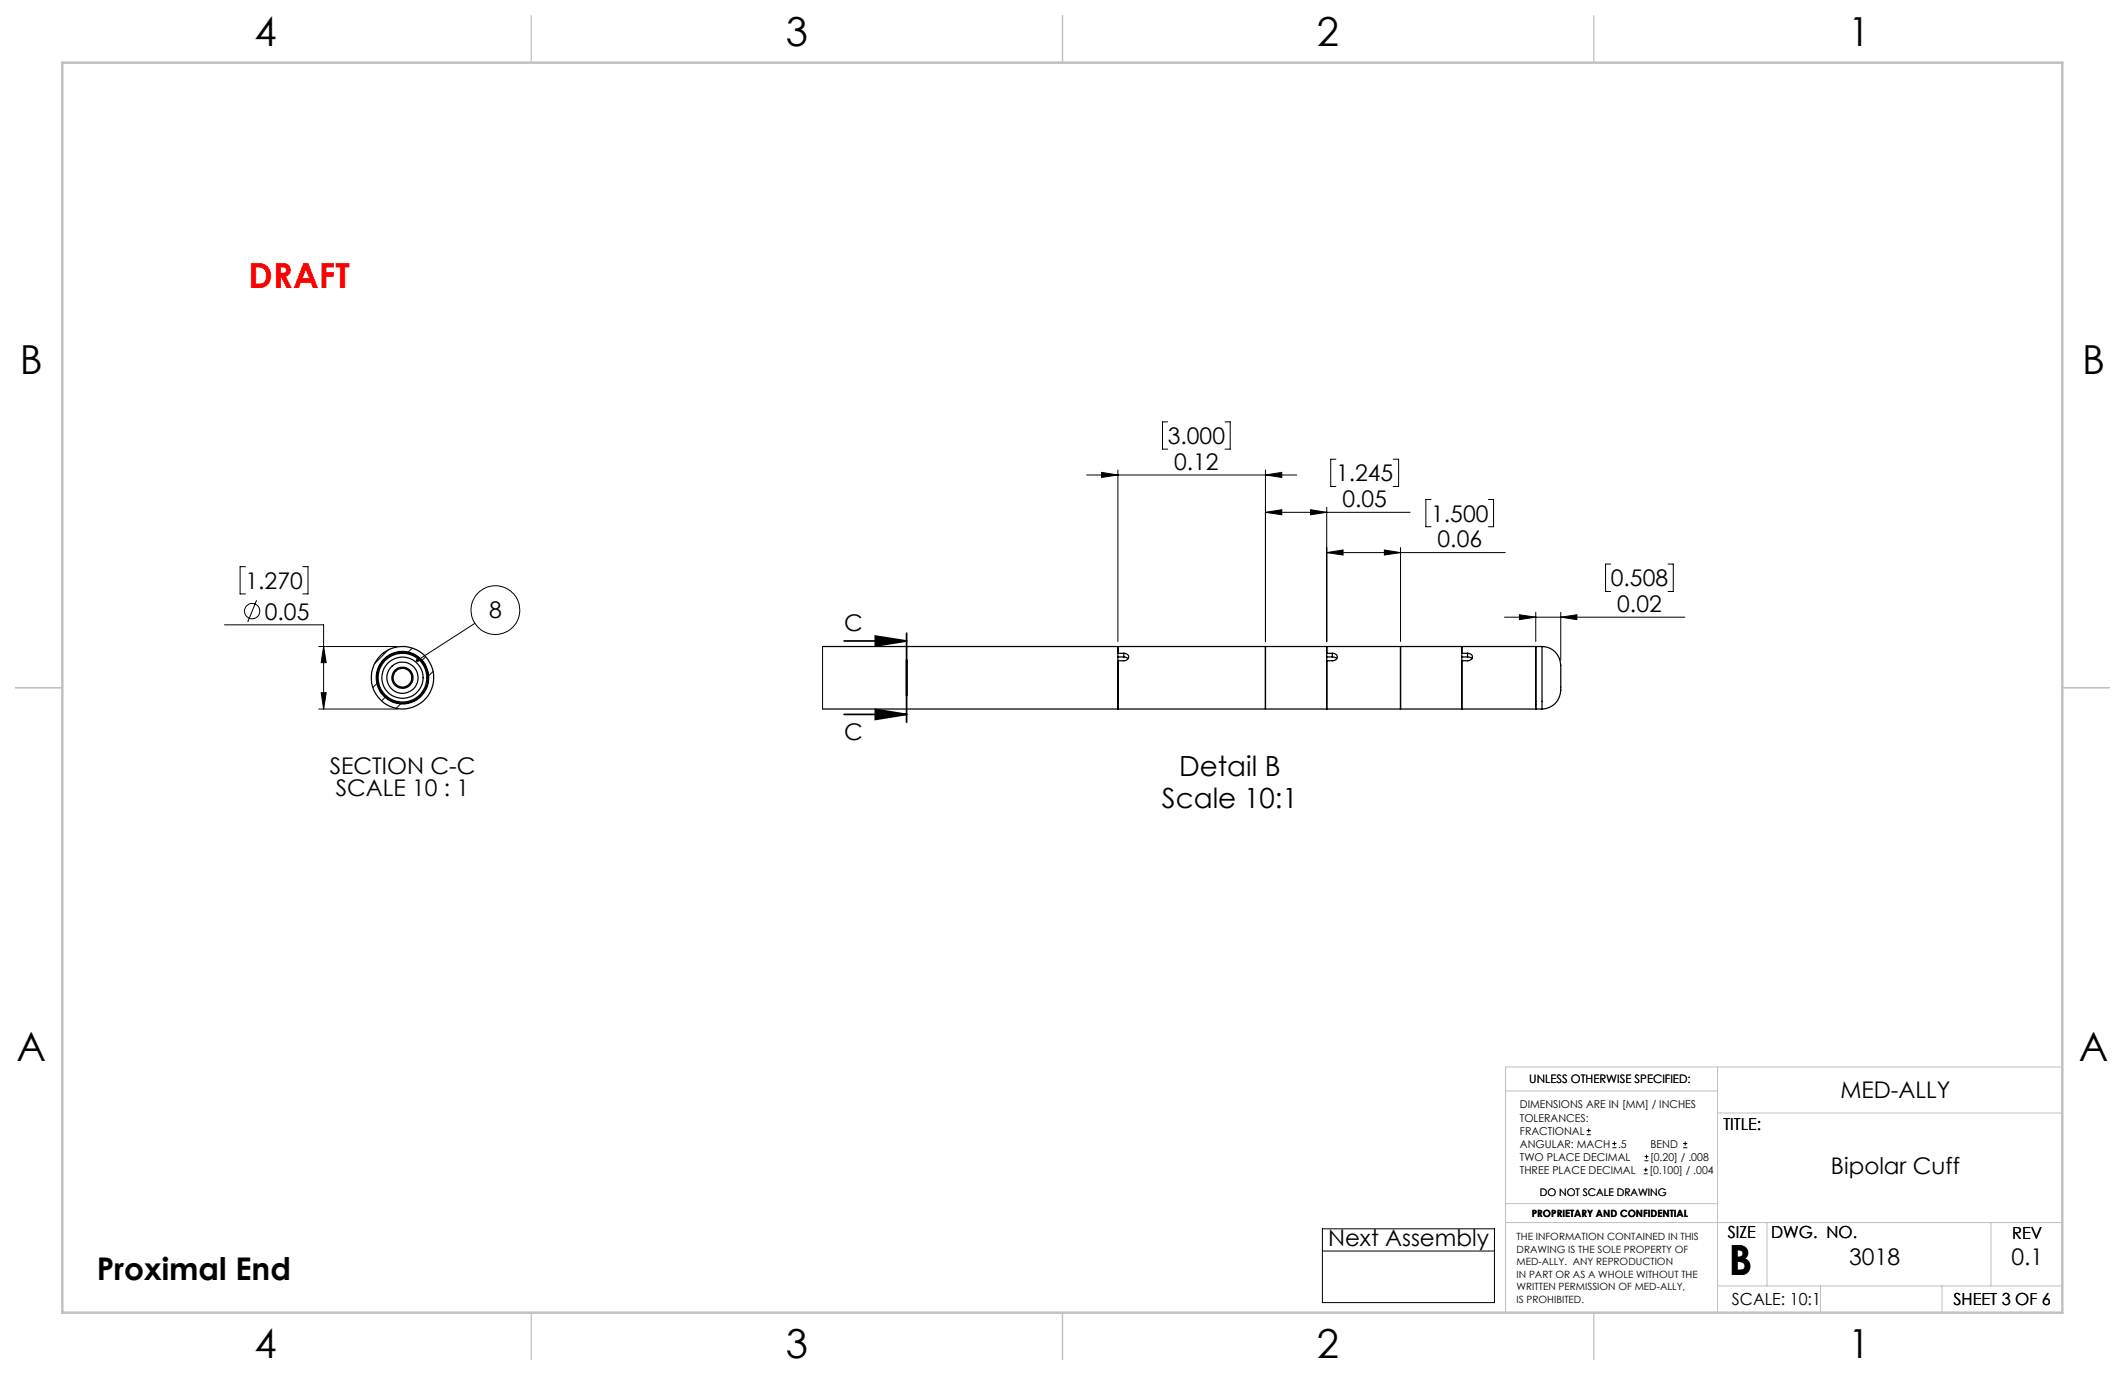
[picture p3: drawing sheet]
<svg xmlns="http://www.w3.org/2000/svg" width="432mm" height="279mm" viewBox="0 0 432 279" stroke-linecap="round" stroke-linejoin="round" font-family="sans-serif">
<defs><g id="words">
<text font-size="8.5" x="351.3" y="259">B</text>
<g font-size="8.1">
<text x="51.7" y="9.3">4</text>
<text x="159.7" y="9.3">3</text>
<text x="267.6" y="9.3">2</text>
<text x="375.6" y="9.3">1</text>
<text x="4" y="76">B</text>
<text x="423.1" y="76">B</text>
<text x="3.3" y="215.7">A</text>
<text x="422.4" y="215.7">A</text>
<text x="51.7" y="276">4</text>
<text x="159.7" y="276">3</text>
<text x="267.6" y="276">2</text>
<text x="375.6" y="276">1</text>
</g>
<text font-size="7.1" fill="#f00" x="50.5" y="58.5">DRAFT</text>
<text font-size="6.3" x="19.6" y="260.1">Proximal End</text>
<g font-size="5.6">
<text x="239.6" y="157.6">Detail B</text>
<text x="236.1" y="164.3">Scale 10:1</text>
</g>
<g font-size="4.7">
<text x="237.3" y="90.2">3.000</text>
<text x="238.6" y="95.5">0.12</text>
<text x="271.5" y="97.8">1.245</text>
<text x="272.8" y="103.1">0.05</text>
<text x="290.8" y="106">1.500</text>
<text x="292.1" y="111.2">0.06</text>
<text x="49.9" y="119.7">1.270</text>
<text x="327.3" y="119.1">0.508</text>
<text x="53.8" y="125.9">0.05</text>
<text x="99.4" y="125.6">8</text>
<text x="328.6" y="124.4">0.02</text>
<text x="171.5" y="128.2">C</text>
<text x="171.5" y="150.5">C</text>
<text x="67" y="157.3">SECTION C-C</text>
<text x="68.2" y="161.8">SCALE 10 : 1</text>
<text x="374" y="223">MED-ALLY</text>
<text x="372" y="238.5">Bipolar Cuff</text>
<text x="269.9" y="253.2">Next Assembly</text>
<text x="375.8" y="257.1">3018</text>
<text x="408.7" y="257.1">0.1</text>
</g>
<g font-size="3.4">
<text x="350.2" y="229.5">TITLE:</text>
<text x="351.1" y="251.6">SIZE</text>
<text x="359.9" y="251.6">DWG. NO.</text>
<text x="408.9" y="251.7">REV</text>
<text x="351.9" y="265.2">SCALE: 10:1</text>
<text x="396.9" y="265.2">SHEET 3 OF 6</text>
</g>
<text font-size="2.4" x="310.8" y="220.1">UNLESS OTHERWISE SPECIFIED:</text>
<g font-size="2.2">
<text x="308.8" y="225.2">DIMENSIONS ARE IN [MM] / INCHES</text>
<text x="308.8" y="227.9">TOLERANCES:</text>
<text x="308.8" y="230.5">FRACTIONAL</text>
<text x="308.8" y="233.2">ANGULAR: MACH</text>
<text x="328.8" y="233.2">.5</text>
<text x="335.4" y="233.2">BEND</text>
<text x="308.8" y="238.5">THREE PLACE DECIMAL</text>
<text x="308.8" y="235.8">TWO PLACE DECIMAL</text>
<text x="335.1" y="238.5">[0.100] / .004</text>
<text x="335.3" y="235.8">[0.20] / .008</text>
</g>
<text font-size="2.1" x="312.9" y="243.1">DO NOT SCALE DRAWING</text>
<g font-size="2">
<text x="311.3" y="247.3">PROPRIETARY AND CONFIDENTIAL</text>
<text x="308.2" y="252.1">THE INFORMATION CONTAINED IN THIS</text>
<text x="308.2" y="254.6">DRAWING IS THE SOLE PROPERTY OF</text>
<text x="308.2" y="257.1">MED-ALLY. ANY REPRODUCTION</text>
<text x="308.2" y="259.6">IN PART OR AS A WHOLE WITHOUT THE</text>
<text x="308.2" y="262.2">WRITTEN PERMISSION OF MED-ALLY,</text>
<text x="308.2" y="264.7">IS PROHIBITED.</text>
</g>
</g></defs>
<g fill="none" stroke="#000" stroke-width=".2">
<path d="M220.8 96.5h42.7M223.8 96l3.4 .5-3.4 .5zM227.2 95.5v34.9M237.3 85.7h-1.1v5.6h1.1M248.9 85.7h1.1v5.6h-1.1M257.1 95.5v34.9M257.1 96.5l3.4-.5v1zM271.5 93.3h-1.1v5.5h1.1M283.1 93.3h1.1v5.5h-1.1M49.9 115.1h-1.1v5.6h1.1M61.5 115.1h1.1v5.6h-1.1M257.1 104.1h29.4"/>
<path d="M257.1 104.1l3.4-.5v1zM266.3 103.6l3.3 .5-3.3 .5zM269.6 103.1v27.3M269.6 112.3h36.3M269.6 112.3l3.3-.5v1zM281.3 111.8l3.3 .5-3.3 .5zM284.6 111.3v19.1M290.8 101.5h-1.1v5.5h1.1M302.4 101.5h1.1v5.5h-1.1M327.3 114.6h-1.1v5.6h1.1M338.9 114.6h1.1v5.6h-1.1M45.6 127h20.2v17.1"/>
<path d="M52.1 122l-1.8 4.4M64.8 131.4h16M65.8 131.4l.5 3.3h-1zM76.6 138.9l-.9 .8M78.9 132l-2.8 2.9M83.8 131.7l-.9 .8M86.5 133.5l-.7 .7M88 136.4l-.9 .9M96.5 126.6l-11.7 7.6M167.1 131.4v12.7M305.7 125.4h36.7M308.8 124.9l3.3 .5-3.3 .5z"/>
<path d="M312.1 124.4v6M317.1 125.4l3.3-.5v1zM317.1 124.4v9.8M64.8 144.1h16M65.3 140.8h1l-.5 3.3zM78.2 141.7l-.7 .7M81.4 143l-.9 .9M322.4 230.6h.9M322.4 229.7h.9M322.8 229.3v.9M327.6 233.2h.9M327.6 232.4h.9"/>
<path d="M328 232v.8M334 238.5h.8M334 237.7h.8M334.2 235.9h.8M334.2 235h.8M334.4 237.3v.8M334.6 234.6v.8M342 233.2h.9M342 232.4h.9M342.4 232v.8M268.7 249.7h35v15h-35zM268.7 254.2h35"/>
<circle cx="51.3" cy="124.2" r="1.55"/>
<circle cx="100.7" cy="124" r="5"/>
</g>
<g fill="none" stroke="#000" stroke-width=".25">
<path d="M84.8 133.5a5.2 5.2 0 0 0-8.1 3.1 5.2 5.2 0 0 0 6 6.3 5.2 5.2 0 0 0 3.5-7.9M84.8 133.5l.6 .5 .8 1M84.9 133.4l-.1 .1M86.3 134.9l-.1 .1M167.1 131.4h146.2M227.2 131.4v1.4a2.3 2.3 0 0 1 2 .3 .79 .79 0 0 1 0 .9 .79 .79 0 0 1-.8 .3h-1.2v9.8zM227.2 133.5h1.2M228.4 133.5l.8 .3M228.4 132.8v.7M257.1 131.4v12.7zM269.6 131.4v1.4a2.26 2.26 0 0 1 2 .3 .81 .81 0 0 1 0 .9 .81 .81 0 0 1-.9 .3h-1.1v9.8zM269.6 133.5h1.1"/>
<path d="M270.7 133.5l.7 .1 .2 .2M270.7 132.8v.7M284.6 131.4v12.7zM297 131.4v1.4a2.26 2.26 0 0 1 2 .3 .79 .79 0 0 1 0 .9 .79 .79 0 0 1-.8 .3h-1.2v9.8zM297 133.5h1.2M298.2 133.5l.6 .1 .3 .2M298.2 132.8v.7M312.1 131.4v12.7zM313.3 131.4a4 4 0 0 1 3.8 4.6 18.9 18.9 0 0 1-.3 5.7 3.8 3.8 0 0 1-3.5 2.4M313.3 131.4v12.7M167.1 144.1h146.2"/>
<circle cx="81.8" cy="137.7" r="3.2"/>
<circle cx="81.8" cy="137.7" r="6.4"/>
<circle cx="81.8" cy="137.7" r="5.3"/>
<circle cx="81.8" cy="137.7" r="4.2"/>
<circle cx="81.8" cy="137.7" r="2.16"/>
<circle cx="81.8" cy="137.7" r="1.9"/>
<circle cx="81.8" cy="137.7" r="5"/>
</g>
<path d="M171.5 130.2h12.7M177.9 129.3l6.3 .9-6.3 1.1zM184.2 128.7v18.1M171.5 145.2h12.7M177.9 144.1l6.3 1.1-6.3 1z" fill="none" stroke="#000" stroke-width=".35"/>
<path d="M349 216.8v49.9M419.1 216.8h-113.2v49.9M305.9 221.7h43.1M349 226.2h70.1M305.9 248.4h113.2M306 244.6h43M359.1 248.4v12.9M404.6 248.4v12.9M349 261.3h70.1M369.9 261.3v5.4M394.6 261.3v5.4" fill="none" stroke="#c0c0c0" stroke-width=".2"/>
<path d="M108 3.2v9.5M215.9 3.2v9.5M323.8 3.2v9.5M3.1 139.7h9.6M419.1 139.7h9.5M108 266.7v9.6M215.9 266.7v9.6M323.8 266.7v9.6" fill="none" stroke="#c0c0c0" stroke-width=".25"/>
<path d="M12.7 12.7h406.4v254h-406.4z" fill="none" stroke="#c0c0c0" stroke-width=".5"/>
<g fill="#000">
<path d="M84.6 134a.34 .34 0 0 1 .5 0 .34 .34 0 0 1-.1 .5 .34 .34 0 0 1-.5-.1l.3-.2-.3 .2z"/>
<path d="M266.3 103.6l3.3 .5-3.3 .5zM257.1 104.1l3.4-.5v1zM281.3 111.8l3.3 .5-3.3 .5zM269.6 112.3l3.3-.5v1zM257.1 96.5l3.4-.5v1zM223.8 96l3.4 .5-3.4 .5z"/>
<path d="M177.9 129.3l6.3 .9-6.3 1.1zM177.9 144.1l6.3 1.1-6.3 1z"/>
<path d="M308.8 124.9l3.3 .5-3.3 .5zM317.1 125.4l3.3-.5v1zM65.8 131.4l.5 3.3h-1zM65.3 140.8h1l-.5 3.3z"/>
</g>
<use href="#words"/>
</svg>
